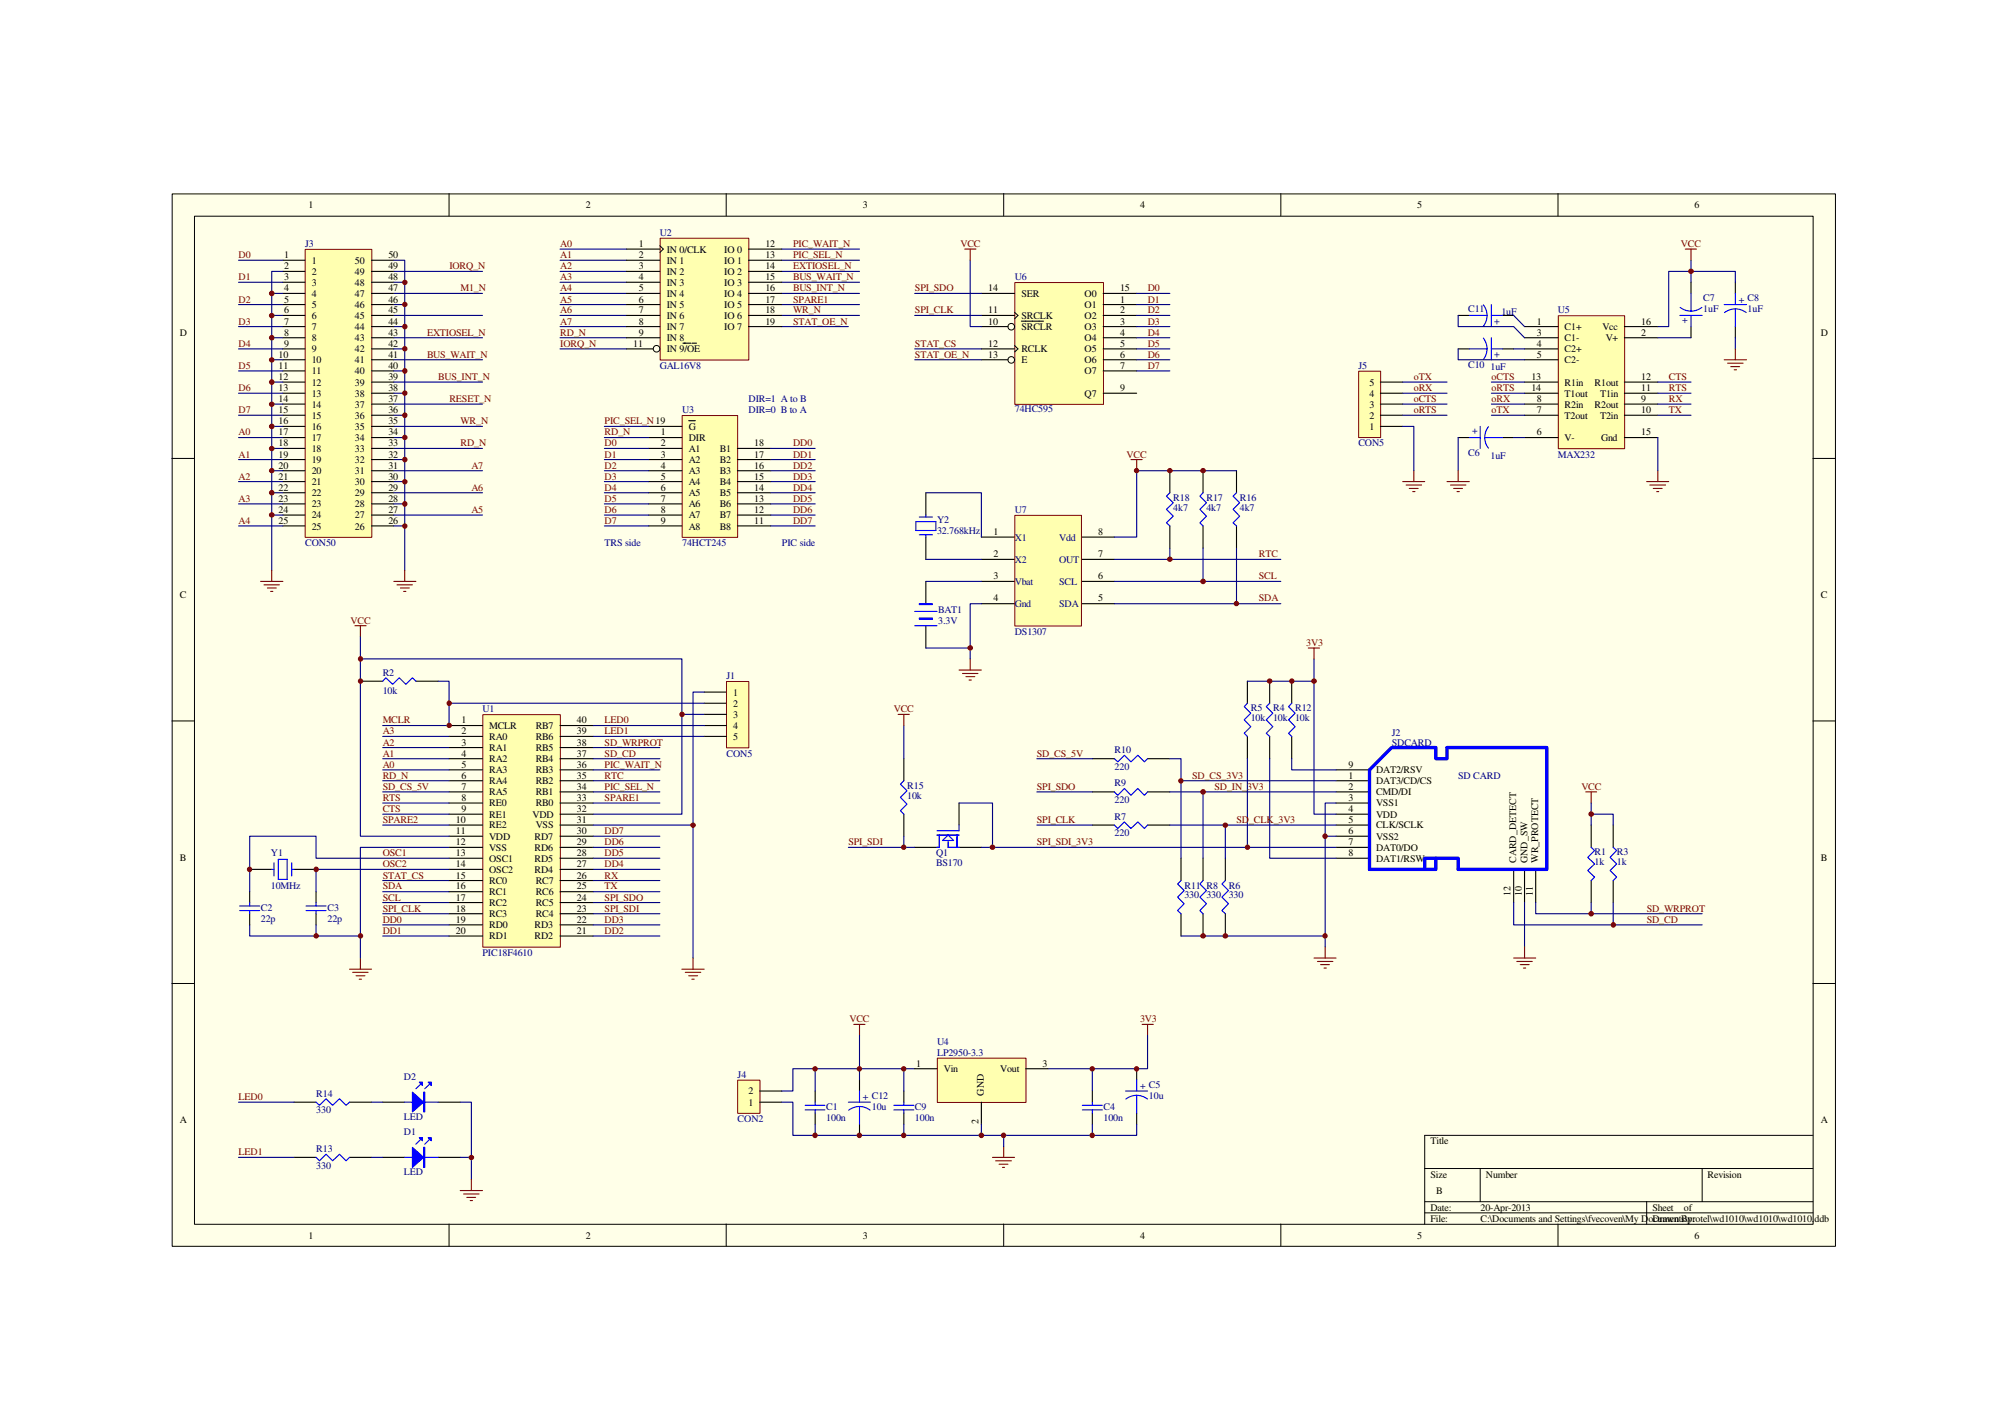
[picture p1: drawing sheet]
<svg xmlns="http://www.w3.org/2000/svg" width="297mm" height="210mm" viewBox="0 0 297 210" stroke-linecap="round" stroke-linejoin="round" font-family="sans-serif">
<defs><g id="words">
<g font-size="1.5">
<text x="45.7" y="30.8">1</text>
<text x="86.7" y="30.8">2</text>
<text x="127.7" y="30.8">3</text>
<text x="168.7" y="30.8">4</text>
<text x="209.8" y="30.8">5</text>
<text x="250.8" y="30.8">6</text>
<text x="42" y="38.2">1</text>
<text x="42" y="39.8">2</text>
<text x="42" y="41.5">3</text>
<text x="46.1" y="39">1</text>
<text x="46.1" y="40.7">2</text>
<text x="52.5" y="40.7">49</text>
<text x="52.5" y="39">50</text>
<text x="57.5" y="41.5">48</text>
<text x="57.5" y="39.8">49</text>
<text x="57.5" y="38.2">50</text>
<text x="94.6" y="36.6">1</text>
<text x="94.6" y="38.2">2</text>
<text x="94.6" y="39.8">3</text>
<text x="94.6" y="41.5">4</text>
<text x="98.7" y="37.4">IN 0/CLK</text>
<text x="98.7" y="39">IN 1</text>
<text x="98.7" y="40.7">IN 2</text>
<text x="107.2" y="37.4">IO 0</text>
<text x="107.2" y="39">IO 1</text>
<text x="107.2" y="40.7">IO 2</text>
<text x="113.3" y="36.6">12</text>
<text x="113.3" y="38.2">13</text>
<text x="113.3" y="39.8">14</text>
<text x="113.3" y="41.5">15</text>
<text x="42" y="43.1">4</text>
<text x="42" y="44.8">5</text>
<text x="42" y="46.4">6</text>
<text x="46.1" y="42.3">3</text>
<text x="46.1" y="43.9">4</text>
<text x="46.1" y="45.6">5</text>
<text x="46.1" y="47.2">6</text>
<text x="52.5" y="47.2">45</text>
<text x="52.5" y="45.6">46</text>
<text x="52.5" y="43.9">47</text>
<text x="52.5" y="42.3">48</text>
<text x="57.5" y="46.4">45</text>
<text x="57.5" y="44.8">46</text>
<text x="57.5" y="43.1">47</text>
<text x="94.6" y="43.1">5</text>
<text x="94.6" y="44.8">6</text>
<text x="94.6" y="46.4">7</text>
<text x="98.7" y="42.3">IN 3</text>
<text x="98.7" y="43.9">IN 4</text>
<text x="98.7" y="45.6">IN 5</text>
<text x="98.7" y="47.2">IN 6</text>
<text x="107.2" y="42.3">IO 3</text>
<text x="107.2" y="43.9">IO 4</text>
<text x="107.2" y="45.6">IO 5</text>
<text x="107.2" y="47.2">IO 6</text>
<text x="113.3" y="43.1">16</text>
<text x="113.3" y="44.8">17</text>
<text x="113.3" y="46.4">18</text>
<text x="146.3" y="43.1">14</text>
<text x="146.3" y="46.4">11</text>
<text x="151.2" y="43.9">SER</text>
<text x="151.2" y="47.2">SRCLK</text>
<text x="160.5" y="43.9">O0</text>
<text x="160.5" y="45.6">O1</text>
<text x="160.5" y="47.2">O2</text>
<text x="165.8" y="43.1">15</text>
<text x="165.8" y="44.8">1</text>
<text x="165.8" y="46.4">2</text>
<text x="26.6" y="49.7">D</text>
<text x="41.2" y="53">10</text>
<text x="42" y="48">7</text>
<text x="42" y="49.7">8</text>
<text x="42" y="51.3">9</text>
<text x="46.1" y="48.9">7</text>
<text x="46.1" y="50.5">8</text>
<text x="46.1" y="52.2">9</text>
<text x="46.1" y="53.8">10</text>
<text x="52.5" y="53.8">41</text>
<text x="52.5" y="52.2">42</text>
<text x="52.5" y="50.5">43</text>
<text x="52.5" y="48.9">44</text>
<text x="57.5" y="53">41</text>
<text x="57.5" y="51.3">42</text>
<text x="57.5" y="49.7">43</text>
<text x="57.5" y="48">44</text>
<text x="93.7" y="51.3">11</text>
<text x="94.6" y="48">8</text>
<text x="94.6" y="49.7">9</text>
<text x="98.7" y="48.9">IN 7</text>
<text x="98.7" y="50.5">IN 8</text>
<text x="98.7" y="52.2">IN 9/OE</text>
<text x="107.2" y="48.9">IO 7</text>
<text x="113.3" y="48">19</text>
<text x="146.3" y="48">10</text>
<text x="146.3" y="51.3">12</text>
<text x="146.3" y="53">13</text>
<text x="151.2" y="48.9">SRCLR</text>
<text x="151.2" y="52.2">RCLK</text>
<text x="151.2" y="53.8">E</text>
<text x="160.5" y="48.9">O3</text>
<text x="160.5" y="50.5">O4</text>
<text x="160.5" y="52.2">O5</text>
<text x="160.5" y="53.8">O6</text>
<text x="165.8" y="48">3</text>
<text x="165.8" y="49.7">4</text>
<text x="165.8" y="51.3">5</text>
<text x="165.8" y="53">6</text>
<text x="227.5" y="48">1</text>
<text x="227.5" y="49.7">3</text>
<text x="227.5" y="51.3">4</text>
<text x="227.5" y="53">5</text>
<text x="231.6" y="48.9">C1+</text>
<text x="231.6" y="50.5">C1-</text>
<text x="231.6" y="52.2">C2+</text>
<text x="231.6" y="53.8">C2-</text>
<text x="237.1" y="48.9">Vcc</text>
<text x="237.7" y="50.5">V+</text>
<text x="242.9" y="48">16</text>
<text x="242.9" y="49.7">2</text>
<text x="269.5" y="49.7">D</text>
<text x="41.2" y="54.6">11</text>
<text x="41.2" y="56.3">12</text>
<text x="41.2" y="57.9">13</text>
<text x="41.2" y="59.5">14</text>
<text x="46.1" y="55.4">11</text>
<text x="46.1" y="57.1">12</text>
<text x="46.1" y="58.7">13</text>
<text x="52.5" y="58.7">38</text>
<text x="52.5" y="57.1">39</text>
<text x="52.5" y="55.4">40</text>
<text x="57.5" y="59.5">37</text>
<text x="57.5" y="57.9">38</text>
<text x="57.5" y="56.3">39</text>
<text x="57.5" y="54.6">40</text>
<text x="160.5" y="55.4">O7</text>
<text x="160.5" y="58.7">Q7</text>
<text x="165.8" y="54.6">7</text>
<text x="165.8" y="57.9">9</text>
<text x="202.7" y="58.7">4</text>
<text x="202.7" y="57.1">5</text>
<text x="226.6" y="56.3">13</text>
<text x="226.6" y="57.9">14</text>
<text x="227.5" y="59.5">8</text>
<text x="231.6" y="57.1">R1in</text>
<text x="231.6" y="58.7">T1out</text>
<text x="236" y="57.1">R1out</text>
<text x="236.8" y="58.7">T1in</text>
<text x="242.9" y="56.3">12</text>
<text x="242.9" y="57.9">11</text>
<text x="242.9" y="59.5">9</text>
<text x="41.2" y="61.2">15</text>
<text x="41.2" y="62.8">16</text>
<text x="41.2" y="64.4">17</text>
<text x="46.1" y="60.3">14</text>
<text x="46.1" y="62">15</text>
<text x="46.1" y="63.6">16</text>
<text x="46.1" y="65.3">17</text>
<text x="52.5" y="65.3">34</text>
<text x="52.5" y="63.6">35</text>
<text x="52.5" y="62">36</text>
<text x="52.5" y="60.3">37</text>
<text x="57.5" y="64.4">34</text>
<text x="57.5" y="62.8">35</text>
<text x="57.5" y="61.2">36</text>
<text x="97.8" y="64.4">1</text>
<text x="101.9" y="65.3">DIR</text>
<text x="101.9" y="63.6">G</text>
<text x="202.7" y="63.6">1</text>
<text x="202.7" y="62">2</text>
<text x="202.7" y="60.3">3</text>
<text x="227.5" y="61.2">7</text>
<text x="227.5" y="64.4">6</text>
<text x="231.6" y="60.3">R2in</text>
<text x="231.6" y="62">T2out</text>
<text x="231.6" y="65.3">V-</text>
<text x="236" y="60.3">R2out</text>
<text x="236.8" y="62">T2in</text>
<text x="237" y="65.3">Gnd</text>
<text x="242.9" y="61.2">10</text>
<text x="242.9" y="64.4">15</text>
<text x="41.2" y="66.1">18</text>
<text x="41.2" y="67.7">19</text>
<text x="41.2" y="69.4">20</text>
<text x="41.2" y="71">21</text>
<text x="46.1" y="66.9">18</text>
<text x="46.1" y="68.5">19</text>
<text x="46.1" y="70.2">20</text>
<text x="46.1" y="71.8">21</text>
<text x="52.5" y="71.8">30</text>
<text x="52.5" y="70.2">31</text>
<text x="52.5" y="68.5">32</text>
<text x="52.5" y="66.9">33</text>
<text x="57.5" y="71">30</text>
<text x="57.5" y="69.4">31</text>
<text x="57.5" y="67.7">32</text>
<text x="57.5" y="66.1">33</text>
<text x="97.8" y="66.1">2</text>
<text x="97.8" y="67.7">3</text>
<text x="97.8" y="69.4">4</text>
<text x="97.8" y="71">5</text>
<text x="101.9" y="66.9">A1</text>
<text x="101.9" y="68.5">A2</text>
<text x="101.9" y="70.2">A3</text>
<text x="101.9" y="71.8">A4</text>
<text x="106.5" y="71.8">B4</text>
<text x="106.5" y="70.2">B3</text>
<text x="106.5" y="68.5">B2</text>
<text x="106.5" y="66.9">B1</text>
<text x="111.6" y="71">15</text>
<text x="111.6" y="69.4">16</text>
<text x="111.6" y="67.7">17</text>
<text x="111.6" y="66.1">18</text>
<text x="41.2" y="72.6">22</text>
<text x="41.2" y="74.3">23</text>
<text x="41.2" y="75.9">24</text>
<text x="41.2" y="77.6">25</text>
<text x="46.1" y="73.4">22</text>
<text x="46.1" y="75.1">23</text>
<text x="46.1" y="76.8">24</text>
<text x="52.5" y="76.8">27</text>
<text x="52.5" y="75.1">28</text>
<text x="52.5" y="73.4">29</text>
<text x="57.5" y="77.6">26</text>
<text x="57.5" y="75.9">27</text>
<text x="57.5" y="74.3">28</text>
<text x="57.5" y="72.6">29</text>
<text x="97.8" y="72.6">6</text>
<text x="97.8" y="74.3">7</text>
<text x="97.8" y="75.9">8</text>
<text x="97.8" y="77.6">9</text>
<text x="101.9" y="73.4">A5</text>
<text x="101.9" y="75.1">A6</text>
<text x="101.9" y="76.8">A7</text>
<text x="106.5" y="76.8">B7</text>
<text x="106.5" y="75.1">B6</text>
<text x="106.5" y="73.4">B5</text>
<text x="111.6" y="77.6">11</text>
<text x="111.6" y="75.9">12</text>
<text x="111.6" y="74.3">13</text>
<text x="111.6" y="72.6">14</text>
<text x="46.1" y="78.4">25</text>
<text x="52.5" y="78.4">26</text>
<text x="101.9" y="78.4">A8</text>
<text x="106.5" y="78.4">B8</text>
<text x="147.1" y="79.2">1</text>
<text x="147.1" y="82.5">2</text>
<text x="162.5" y="82.5">7</text>
<text x="162.5" y="79.2">8</text>
<text x="26.6" y="88.6">C</text>
<text x="147.1" y="85.8">3</text>
<text x="147.1" y="89">4</text>
<text x="162.5" y="89">5</text>
<text x="162.5" y="85.8">6</text>
<text x="269.5" y="88.6">C</text>
<text x="68.3" y="107.1">1</text>
<text x="72.4" y="107.9">MCLR</text>
<text x="79.3" y="107.9">RB7</text>
<text x="85.4" y="107.1">40</text>
<text x="108.5" y="103">1</text>
<text x="108.5" y="104.6">2</text>
<text x="108.5" y="106.3">3</text>
<text x="108.5" y="107.9">4</text>
<text x="68.3" y="108.7">2</text>
<text x="68.3" y="110.4">3</text>
<text x="68.3" y="112">4</text>
<text x="68.3" y="113.6">5</text>
<text x="72.4" y="109.6">RA0</text>
<text x="72.4" y="111.2">RA1</text>
<text x="72.4" y="112.8">RA2</text>
<text x="79.3" y="112.8">RB4</text>
<text x="79.3" y="111.2">RB5</text>
<text x="79.3" y="109.6">RB6</text>
<text x="85.4" y="113.6">36</text>
<text x="85.4" y="112">37</text>
<text x="85.4" y="110.4">38</text>
<text x="85.4" y="108.7">39</text>
<text x="108.5" y="109.6">5</text>
<text x="199.6" y="113.6">9</text>
<text x="68.3" y="115.3">6</text>
<text x="68.3" y="118.6">8</text>
<text x="68.3" y="116.9">7</text>
<text x="72.4" y="114.5">RA3</text>
<text x="72.4" y="116.1">RA4</text>
<text x="72.4" y="119.4">RE0</text>
<text x="72.4" y="117.7">RA5</text>
<text x="79.3" y="119.4">RB0</text>
<text x="79.3" y="117.7">RB1</text>
<text x="79.3" y="116.1">RB2</text>
<text x="79.3" y="114.5">RB3</text>
<text x="85.4" y="118.6">33</text>
<text x="85.4" y="116.9">34</text>
<text x="85.4" y="115.3">35</text>
<text x="199.6" y="115.3">1</text>
<text x="199.6" y="116.9">2</text>
<text x="199.6" y="118.6">3</text>
<text x="203.7" y="114.5">DAT2/RSV</text>
<text x="203.7" y="116.1">DAT3/CD/CS</text>
<text x="203.7" y="117.7">CMD/DI</text>
<text x="203.7" y="119.4">VSS1</text>
<text x="67.5" y="121.8">10</text>
<text x="67.5" y="123.5">11</text>
<text x="67.5" y="125.1">12</text>
<text x="68.3" y="120.2">9</text>
<text x="72.4" y="121">RE1</text>
<text x="72.4" y="122.6">RE2</text>
<text x="72.4" y="124.3">VDD</text>
<text x="72.4" y="125.9">VSS</text>
<text x="78.8" y="121">VDD</text>
<text x="79.1" y="125.9">RD6</text>
<text x="79.1" y="124.3">RD7</text>
<text x="79.3" y="122.6">VSS</text>
<text x="85.4" y="121.8">31</text>
<text x="85.4" y="120.2">32</text>
<text x="85.4" y="125.1">29</text>
<text x="85.4" y="123.5">30</text>
<text x="199.6" y="120.2">4</text>
<text x="199.6" y="121.8">5</text>
<text x="199.6" y="123.5">6</text>
<text x="199.6" y="125.1">7</text>
<text x="203.7" y="121">VDD</text>
<text x="203.7" y="122.6">CLK/SCLK</text>
<text x="203.7" y="124.3">VSS2</text>
<text x="203.7" y="125.9">DAT0/DO</text>
<text x="26.6" y="127.4">B</text>
<text x="67.5" y="126.7">13</text>
<text x="67.5" y="128.4">14</text>
<text x="67.5" y="130">15</text>
<text x="67.5" y="131.7">16</text>
<text x="72.4" y="127.6">OSC1</text>
<text x="72.4" y="129.2">OSC2</text>
<text x="72.4" y="130.9">RC0</text>
<text x="79.1" y="129.2">RD4</text>
<text x="79.1" y="127.6">RD5</text>
<text x="79.3" y="130.9">RC7</text>
<text x="85.4" y="130">26</text>
<text x="85.4" y="131.7">25</text>
<text x="85.4" y="128.4">27</text>
<text x="85.4" y="126.7">28</text>
<text x="199.6" y="126.7">8</text>
<text x="203.7" y="127.6">DAT1/RSW</text>
<text x="224.4" y="127.7" transform="rotate(-90 224.4 127.7)">CARD_DETECT</text>
<text x="226.1" y="127.7" transform="rotate(-90 226.1 127.7)">GND_SW</text>
<text x="227.7" y="127.7" transform="rotate(-90 227.7 127.7)">WR_PROTECT</text>
<text x="269.5" y="127.4">B</text>
<text x="67.5" y="133.3">17</text>
<text x="67.5" y="135">18</text>
<text x="67.5" y="136.6">19</text>
<text x="72.4" y="132.5">RC1</text>
<text x="72.4" y="134.2">RC2</text>
<text x="72.4" y="135.8">RC3</text>
<text x="72.4" y="137.4">RD0</text>
<text x="79.1" y="137.4">RD3</text>
<text x="79.3" y="132.5">RC6</text>
<text x="79.3" y="134.2">RC5</text>
<text x="79.3" y="135.8">RC4</text>
<text x="85.4" y="133.3">24</text>
<text x="85.4" y="135">23</text>
<text x="85.4" y="136.6">22</text>
<text x="223.6" y="132.7" transform="rotate(-90 223.6 132.7)">12</text>
<text x="225.2" y="132.7" transform="rotate(-90 225.2 132.7)">10</text>
<text x="226.9" y="132.7" transform="rotate(-90 226.9 132.7)">11</text>
<text x="67.5" y="138.2">20</text>
<text x="72.4" y="139.1">RD1</text>
<text x="79.1" y="139.1">RD2</text>
<text x="85.4" y="138.2">21</text>
<text x="135.6" y="157.9">1</text>
<text x="139.7" y="158.7">Vin</text>
<text x="148" y="158.7">Vout</text>
<text x="154.3" y="157.9">3</text>
<text x="26.6" y="166.3">A</text>
<text x="110.8" y="163.7">1</text>
<text x="110.8" y="162">2</text>
<text x="144.8" y="166.5" transform="rotate(-90 144.8 166.5)">2</text>
<text x="145.6" y="162.2" transform="rotate(-90 145.6 162.2)">GND</text>
<text x="269.5" y="166.3">A</text>
<text x="211.7" y="169.4">Title</text>
<text x="211.7" y="174.3">Size</text>
<text x="211.7" y="179.2">Date:</text>
<text x="212.6" y="176.8">B</text>
<text x="219.1" y="179.2">20-Apr-2013</text>
<text x="219.9" y="174.3">Number</text>
<text x="244.6" y="179.2">Sheet</text>
<text x="249.2" y="179.2">of</text>
<text x="252.7" y="174.3">Revision</text>
<text x="45.7" y="183.3">1</text>
<text x="86.7" y="183.3">2</text>
<text x="127.7" y="183.3">3</text>
<text x="168.7" y="183.3">4</text>
<text x="209.8" y="183.3">5</text>
<text x="211.7" y="180.8">File:</text>
<text x="219.1" y="180.8">C:\Documents and Settings\fvecoven\My DocumentBy:</text>
<text x="244.6" y="180.8">Draw</text>
<text x="248.8" y="180.8">s\protel\wd1010\wd1010\wd1010.ddb</text>
<text x="250.8" y="183.3">6</text>
</g>
<g font-size="1.5" fill="#000080">
<text x="97.7" y="34.9">U2</text>
<text x="45.2" y="36.6">J3</text>
<text x="150.2" y="41.5">U6</text>
<text x="217.3" y="46.2">C11</text>
<text x="221.2" y="47.2" transform="rotate(90 221.2 47.2)">+</text>
<text x="222.2" y="46.6">1uF</text>
<text x="230.6" y="46.4">U5</text>
<text x="249.8" y="47.1" transform="rotate(180 249.8 47.1)">+</text>
<text x="252.1" y="44.6">C7</text>
<text x="252.1" y="46.2">1uF</text>
<text x="257.3" y="44.8">+ C8</text>
<text x="258.7" y="46.2">1uF</text>
<text x="221.2" y="52.2" transform="rotate(90 221.2 52.2)">+</text>
<text x="97.7" y="54.6">GAL16V8</text>
<text x="110.8" y="59.5">DIR=1 A to B</text>
<text x="201" y="54.6">J5</text>
<text x="217.3" y="54.4">C10</text>
<text x="220.6" y="54.8">1uF</text>
<text x="101" y="61.2">U3</text>
<text x="110.8" y="61.2">DIR=0 B to A</text>
<text x="150.2" y="61">74HC595</text>
<text x="218.6" y="64.3" transform="rotate(-90 218.6 64.3)">+</text>
<text x="201" y="66.1">CON5</text>
<text x="217.3" y="67.6">C6</text>
<text x="220.6" y="67.9">1uF</text>
<text x="230.6" y="67.7">MAX232</text>
<text x="138.7" y="77.4">Y2</text>
<text x="150.2" y="75.9">U7</text>
<text x="173.6" y="74.1">R18</text>
<text x="173.6" y="75.6">4k7</text>
<text x="178.6" y="74.1">R17</text>
<text x="178.6" y="75.6">4k7</text>
<text x="183.5" y="74.1">R16</text>
<text x="183.5" y="75.6">4k7</text>
<text x="45.2" y="80.9">CON50</text>
<text x="89.5" y="80.9">TRS side</text>
<text x="101" y="80.9">74HCT245</text>
<text x="115.7" y="80.9">PIC side</text>
<text x="138.7" y="79">32.768kHz</text>
<text x="150.2" y="80">X1</text>
<text x="150.2" y="83.3">X2</text>
<text x="156.8" y="80">Vdd</text>
<text x="156.8" y="83.3">OUT</text>
<text x="150.2" y="86.6">Vbat</text>
<text x="150.2" y="89.9">Gnd</text>
<text x="156.8" y="86.6">SCL</text>
<text x="156.8" y="89.9">SDA</text>
<text x="138.8" y="90.7">BAT1</text>
<text x="138.8" y="92.3">3.3V</text>
<text x="150.2" y="94">DS1307</text>
<text x="56.6" y="100">R2</text>
<text x="107.5" y="100.5">J1</text>
<text x="56.6" y="102.7">10k</text>
<text x="71.4" y="105.5">U1</text>
<text x="185.1" y="105.3">R5</text>
<text x="185.1" y="106.8">10k</text>
<text x="188.4" y="105.3">R4</text>
<text x="188.4" y="106.8">10k</text>
<text x="191.7" y="105.3">R12</text>
<text x="191.7" y="106.8">10k</text>
<text x="107.5" y="112">CON5</text>
<text x="165" y="111.5">R10</text>
<text x="165" y="114">220</text>
<text x="206" y="108.9">J2</text>
<text x="206" y="110.4">SDCARD</text>
<text x="134.3" y="116.8">R15</text>
<text x="134.3" y="118.2">10k</text>
<text x="165" y="116.4">R9</text>
<text x="165" y="118.9">220</text>
<text x="215.8" y="115.3">SD CARD</text>
<text x="165" y="121.3">R7</text>
<text x="165" y="123.8">220</text>
<text x="40.1" y="126.7">Y1</text>
<text x="40.1" y="131.7">10MHz</text>
<text x="138.6" y="126.7">Q1</text>
<text x="138.6" y="128.2">BS170</text>
<text x="175.3" y="131.5">R11 R8</text>
<text x="181.9" y="131.5">R6</text>
<text x="236" y="126.6">R1</text>
<text x="236" y="128.1">1k</text>
<text x="239.3" y="126.6">R3</text>
<text x="239.3" y="128.1">1k</text>
<text x="38.6" y="134.8">C2</text>
<text x="38.6" y="136.4">22p</text>
<text x="48.5" y="134.8">C3</text>
<text x="48.5" y="136.4">22p</text>
<text x="175.3" y="133">330</text>
<text x="178.6" y="133">330</text>
<text x="181.9" y="133">330</text>
<text x="71.4" y="141.5">PIC18F4610</text>
<text x="138.7" y="154.6">U4</text>
<text x="59.8" y="159.9">D2</text>
<text x="109.2" y="159.6">J4</text>
<text x="138.7" y="156.3">LP2950-3.3</text>
<text x="168.7" y="161.2">+ C5</text>
<text x="46.8" y="162.3">R14</text>
<text x="46.8" y="164.8">330</text>
<text x="59.8" y="165.8">LED</text>
<text x="109.2" y="166.1">CON2</text>
<text x="122.3" y="164.3">C1</text>
<text x="122.3" y="165.9">100n</text>
<text x="127.7" y="162.8">+ C12</text>
<text x="129" y="164.3">10u</text>
<text x="135.4" y="164.3">C9</text>
<text x="135.4" y="165.9">100n</text>
<text x="163.3" y="164.3">C4</text>
<text x="163.3" y="165.9">100n</text>
<text x="170" y="162.7">10u</text>
<text x="46.8" y="170.5">R13</text>
<text x="46.8" y="173">330</text>
<text x="59.8" y="168.1">D1</text>
<text x="59.8" y="174">LED</text>
</g>
<g font-size="1.5" fill="#800000">
<text x="35.3" y="38.2">D0</text>
<text x="35.3" y="41.5">D1</text>
<text x="66.5" y="39.8">IORQ_N</text>
<text x="82.9" y="36.6">A0</text>
<text x="82.9" y="38.2">A1</text>
<text x="82.9" y="39.8">A2</text>
<text x="82.9" y="41.5">A3</text>
<text x="117.4" y="39.8">EXTIOSEL_N</text>
<text x="117.4" y="41.5">BUS_WAIT_N</text>
<text x="117.4" y="38.2">PIC_SEL_N</text>
<text x="117.4" y="36.6">PIC_WAIT_N</text>
<text x="142.2" y="36.6">VCC</text>
<text x="248.8" y="36.6">VCC</text>
<text x="35.3" y="44.8">D2</text>
<text x="68.2" y="43.1">M1_N</text>
<text x="82.9" y="43.1">A4</text>
<text x="82.9" y="44.8">A5</text>
<text x="82.9" y="46.4">A6</text>
<text x="117.4" y="46.4">WR_N</text>
<text x="117.4" y="44.8">SPARE1</text>
<text x="117.4" y="43.1">BUS_INT_N</text>
<text x="135.4" y="46.4">SPI_CLK</text>
<text x="135.4" y="43.1">SPI_SDO</text>
<text x="169.9" y="43.1">D0</text>
<text x="169.9" y="44.8">D1</text>
<text x="169.9" y="46.4">D2</text>
<text x="35.3" y="48">D3</text>
<text x="35.3" y="51.3">D4</text>
<text x="63.2" y="49.7">EXTIOSEL_N</text>
<text x="63.2" y="53">BUS_WAIT_N</text>
<text x="82.9" y="48">A7</text>
<text x="82.9" y="49.7">RD_N</text>
<text x="82.9" y="51.3">IORQ_N</text>
<text x="117.4" y="48">STAT_OE_N</text>
<text x="135.4" y="51.3">STAT_CS</text>
<text x="135.4" y="53">STAT_OE_N</text>
<text x="169.9" y="48">D3</text>
<text x="169.9" y="49.7">D4</text>
<text x="169.9" y="51.3">D5</text>
<text x="169.9" y="53">D6</text>
<text x="35.3" y="54.6">D5</text>
<text x="35.3" y="57.9">D6</text>
<text x="64.9" y="56.3">BUS_INT_N</text>
<text x="66.5" y="59.5">RESET_N</text>
<text x="169.9" y="54.6">D7</text>
<text x="209.3" y="56.3">oTX</text>
<text x="209.3" y="57.9">oRX</text>
<text x="209.3" y="59.5">oCTS</text>
<text x="220.8" y="59.5">oRX</text>
<text x="220.8" y="56.3">oCTS</text>
<text x="220.8" y="57.9">oRTS</text>
<text x="247" y="59.5">RX</text>
<text x="247" y="57.9">RTS</text>
<text x="247" y="56.3">CTS</text>
<text x="35.3" y="61.2">D7</text>
<text x="35.3" y="64.4">A0</text>
<text x="68.2" y="62.8">WR_N</text>
<text x="89.5" y="62.8">PIC_SEL_N19</text>
<text x="89.5" y="64.4">RD_N</text>
<text x="209.3" y="61.2">oRTS</text>
<text x="220.8" y="61.2">oTX</text>
<text x="247" y="61.2">TX</text>
<text x="35.3" y="67.7">A1</text>
<text x="35.3" y="71">A2</text>
<text x="68.2" y="66.1">RD_N</text>
<text x="69.8" y="69.4">A7</text>
<text x="89.5" y="66.1">D0</text>
<text x="89.5" y="67.7">D1</text>
<text x="89.5" y="69.4">D2</text>
<text x="89.5" y="71">D3</text>
<text x="117.4" y="66.1">DD0</text>
<text x="117.4" y="67.7">DD1</text>
<text x="117.4" y="69.4">DD2</text>
<text x="117.4" y="71">DD3</text>
<text x="166.7" y="67.7">VCC</text>
<text x="35.3" y="74.3">A3</text>
<text x="35.3" y="77.6">A4</text>
<text x="69.8" y="75.9">A5</text>
<text x="69.8" y="72.6">A6</text>
<text x="89.5" y="72.6">D4</text>
<text x="89.5" y="74.3">D5</text>
<text x="89.5" y="75.9">D6</text>
<text x="89.5" y="77.6">D7</text>
<text x="117.4" y="72.6">DD4</text>
<text x="117.4" y="74.3">DD5</text>
<text x="117.4" y="75.9">DD6</text>
<text x="117.4" y="77.6">DD7</text>
<text x="186.3" y="82.5">RTC</text>
<text x="186.3" y="85.8">SCL</text>
<text x="186.3" y="89">SDA</text>
<text x="51.9" y="92.3">VCC</text>
<text x="193.3" y="95.6">3V3</text>
<text x="56.6" y="107.1">MCLR</text>
<text x="89.5" y="107.1">LED0</text>
<text x="132.3" y="105.5">VCC</text>
<text x="56.6" y="113.6">A0</text>
<text x="56.6" y="112">A1</text>
<text x="56.6" y="110.4">A2</text>
<text x="56.6" y="108.7">A3</text>
<text x="89.5" y="108.7">LED1</text>
<text x="89.5" y="112">SD_CD</text>
<text x="89.5" y="110.4">SD_WRPROT</text>
<text x="89.5" y="113.6">PIC_WAIT_N</text>
<text x="153.5" y="112">SD_CS_5V</text>
<text x="56.6" y="118.6">RTS</text>
<text x="56.6" y="115.3">RD_N</text>
<text x="56.6" y="116.9">SD_CS_5V</text>
<text x="89.5" y="118.6">SPARE1</text>
<text x="89.5" y="116.9">PIC_SEL_N</text>
<text x="89.5" y="115.3">RTC</text>
<text x="153.5" y="116.9">SPI_SDO</text>
<text x="176.4" y="115.3">SD_CS_3V3</text>
<text x="179.7" y="116.9">SD_IN_3V3</text>
<text x="234.1" y="116.9">VCC</text>
<text x="56.6" y="120.2">CTS</text>
<text x="56.6" y="121.8">SPARE2</text>
<text x="89.5" y="125.1">DD6</text>
<text x="89.5" y="123.5">DD7</text>
<text x="125.6" y="125.1">SPI_SDI</text>
<text x="153.5" y="121.8">SPI_CLK</text>
<text x="153.5" y="125.1">SPI_SDI_3V3</text>
<text x="183" y="121.8">SD_CLK_3V3</text>
<text x="56.6" y="131.7">SDA</text>
<text x="56.6" y="126.7">OSC1</text>
<text x="56.6" y="128.4">OSC2</text>
<text x="56.6" y="130">STAT_CS</text>
<text x="89.5" y="128.4">DD4</text>
<text x="89.5" y="126.7">DD5</text>
<text x="89.5" y="130">RX</text>
<text x="89.5" y="131.7">TX</text>
<text x="56.6" y="135">SPI_CLK</text>
<text x="56.6" y="133.3">SCL</text>
<text x="56.6" y="136.6">DD0</text>
<text x="89.5" y="135">SPI_SDI</text>
<text x="89.5" y="133.3">SPI_SDO</text>
<text x="89.5" y="136.6">DD3</text>
<text x="243.7" y="136.6">SD_CD</text>
<text x="243.7" y="135">SD_WRPROT</text>
<text x="56.6" y="138.2">DD1</text>
<text x="89.5" y="138.2">DD2</text>
<text x="125.7" y="151.3">VCC</text>
<text x="168.7" y="151.3">3V3</text>
<text x="35.3" y="162.8">LED0</text>
<text x="35.3" y="171">LED1</text>
</g>
</g></defs>
<path d="M25.5 28.7h246.1v155.8h-246.1z" fill="#ffffe8"/>
<g fill="none" stroke="#000" stroke-width=".15">
<path d="M25.5 28.7h246.1v155.8h-246.1zM28.8 32h239.5v149.2h-239.5zM66.5 28.7v3.3M107.5 28.7v3.3M148.5 28.7v3.3M189.6 28.7v3.3M230.6 28.7v3.3M25.4 67.9h3.3M268.3 67.9h3.3M25.4 106.7h3.3M268.3 106.7h3.3M25.4 145.6h3.3"/>
<path d="M268.3 145.6h3.3M210.9 173h57.4M210.9 177.9h57.4M210.9 179.5h57.4M219.1 173v4.9M243.7 177.9v3.3M251.9 173v4.9M268.3 168.1h-57.4v13.1M66.5 181.2v3.2M107.5 181.2v3.2M148.5 181.2v3.2M189.6 181.2v3.2"/>
<path d="M230.6 181.2v3.2"/>
</g>
<path d="M71.5 105.8h11.4v34.4h-11.4z" fill="#ffffb0"/>
<path d="M71.5 105.8h11.4v34.4h-11.4z" fill="none" stroke="#800000" stroke-width=".15"/>
<g fill="none" stroke="#000" stroke-width=".16">
<path d="M66.5 107.4h4.9M66.5 109h4.9M66.5 110.7h4.9M66.5 112.3h4.9M66.5 114h4.9M66.5 115.6h4.9M66.5 118.9h4.9M66.5 117.2h4.9M82.9 107.4h4.9M82.9 109h4.9M82.9 110.7h4.9M82.9 112.3h4.9"/>
<path d="M82.9 114h4.9M82.9 115.6h4.9M82.9 118.9h4.9M82.9 117.2h4.9M66.5 120.5h4.9M66.5 122.1h4.9M66.5 123.8h4.9M66.5 125.4h4.9M66.5 127h4.9M66.5 128.7h4.9M66.5 130.3h4.9M66.5 132h4.9"/>
<path d="M66.5 133.6h4.9M66.5 135.3h4.9M66.5 136.9h4.9M66.5 138.6h4.9M82.9 120.5h4.9M82.9 122.1h4.9M82.9 123.8h4.9M82.9 125.4h4.9M82.9 127h4.9M82.9 128.7h4.9M82.9 130.3h4.9M82.9 132h4.9"/>
<path d="M82.9 133.6h4.9M82.9 135.3h4.9M82.9 136.9h4.9M82.9 138.6h4.9"/>
</g>
<path d="M150.2 41.9h13.1v18h-13.1z" fill="#ffffb0"/>
<path d="M150.2 41.8h13.1v18.1h-13.1z" fill="none" stroke="#800000" stroke-width=".15"/>
<g fill="none" stroke="#000" stroke-width=".16">
<path d="M145.2 43.4h5M145.2 46.7h5M145.2 48.3h4M145.2 51.6h5M145.2 53.3h4M151.2 47.5h3.2M163.3 43.4h4.9M163.3 46.7h4.9M163.3 48.3h4.9M163.3 51.6h4.9M163.3 53.3h4.9M163.3 45.1h4.9"/>
<path d="M163.3 50h4.9M163.3 54.9h4.9M163.3 58.2h4.9M145.2 79.5h5M160 79.5h4.9M145.2 82.8h5M145.2 86.1h5M145.2 89.4h5M160 82.8h4.9M160 86.1h4.9M160 89.4h4.9M161.7 117.2h3.2"/>
<path d="M161.7 112.3h3.2M169.8 117.2h3.3M169.8 112.3h3.3M184.6 100.8v3.3M184.6 109v3.3M187.9 100.8v3.3M187.9 109v3.3M191.2 100.8v3.3M191.2 109v3.3M197.7 114h5M197.7 115.6h5M197.7 117.2h5"/>
<path d="M197.7 118.9h5M161.7 122.1h3.2M169.8 122.1h3.3M174.8 127v3.3M174.8 135.3v3.3M178.1 127v3.3M178.1 135.3v3.3M181.4 127v3.3M181.4 135.3v3.3M197.7 120.5h5M197.7 122.1h5M197.7 123.8h5"/>
<path d="M197.7 125.4h5M197.7 127h5M224 128.7v4.9M225.6 128.7v4.9M227.3 128.7v4.9M235.5 122.1v3.3M235.5 130.3v3.3M238.8 122.1v3.3M238.8 130.3v3.3"/>
</g>
<g fill="none" stroke="#000" stroke-width=".15">
<path d="M150.2 46.2l.5 .5-.5 .5M150.2 51.1l.5 .5-.5 .5"/>
<circle cx="149.7" cy="53.3" r=".49"/>
<circle cx="149.7" cy="48.4" r=".49"/>
</g>
<g fill="none" stroke="#000080" stroke-width=".16">
<path d="M82.9 36.9h9.8M82.9 38.5h9.8M115.7 36.9h11.5M143.6 38.5v9.8h1.6M82.9 40.2h9.8M82.9 43.4h9.8M82.9 45.1h9.8M82.9 46.7h9.8M82.9 51.6h9.8M82.9 48.3h9.8M82.9 50h9.8M82.9 41.8h9.8"/>
<path d="M115.7 40.2h11.5M115.7 43.4h11.5M115.7 45.1h11.5M115.7 48.3h9.9M135.4 43.4h9.8M135.4 46.7h9.8M135.4 51.6h9.8M135.4 53.3h9.8M168.2 43.4h4.9M168.2 45.1h4.9M168.2 46.7h4.9M168.2 51.6h4.9"/>
<path d="M168.2 53.3h4.9M168.2 48.3h4.9M168.2 50h4.9M168.2 54.9h4.9M194.5 97.5v23h3.2M56.6 117.2h9.9M56.6 112.3h9.9M56.6 109h9.9M56.6 110.7h9.9M56.6 114h9.9M56.6 115.6h9.9M87.8 117.2h9.9"/>
<path d="M153.5 117.2h8.2M153.5 112.3h8.2M173.1 112.3h1.7v3.3h22.9M173.1 117.2h24.6M174.8 115.6v11.4M178.1 117.2v9.8M184.6 112.3v13.1M184.6 100.8h9.9M187.9 112.3v14.7h9.8M191.2 112.3v1.7h6.5M197.7 118.9h-1.6v21.3M235.5 118.9v3.2"/>
<path d="M56.6 138.6h9.9M56.6 135.3h9.9M56.6 136.9h9.9M87.8 123.8h9.9M87.8 125.4h9.9M87.8 138.6h9.9M87.8 135.3h9.9M87.8 133.6h9.9M87.8 136.9h9.9M87.8 127h9.9M87.8 128.7h9.9M153.5 125.4h44.2"/>
<path d="M153.5 122.1h8.2M173.1 122.1h24.6M174.8 138.6h21.3M181.4 122.1v4.9M196.1 123.8h1.6M224 133.6v3.3h27.9M225.6 133.6v6.6M227.3 133.6v1.7h24.6M235.5 120.5h3.3v1.6M235.5 133.6v1.7M238.8 133.6v3.3"/>
</g>
<path d="M212.5 127v1.7h-9.8v-14.7l3.2-3.3h6.6v1.6h1.7v-1.6h14.7v18h-13.1v-1.7h-4.9v1.7" fill="none" stroke="#00f" stroke-width=".49"/>
<path d="M164.9 112.3l.5 .5 1-1 1 1 1-1 1 1 .4-.5M164.9 117.2l.5 .5 1-1 1 1 1-1 1 1 .4-.5M184.6 104.1l-.5 .5 1 1-1 1 1 1-1 .9 .5 .5M187.9 104.1l-.5 .5 1 1-1 1 1 1-1 .9 .5 .5M191.2 104.1l-.5 .5 1 1-1 1 1 1-1 .9 .5 .5M164.9 122.1l.5 .5 1-.9 1 .9 1-.9 1 .9 .4-.5M174.8 130.3l-.5 .6 1 .9-1 1 1 1-1 1 .5 .5M178.1 130.3l-.5 .6 1 .9-1 1 1 1-1 1 .5 .5M181.4 130.3l-.6 .6 1 .9-1 1 1 1-1 1 .6 .5M235.5 125.4l.5 .5-1 1 1 1-1 1 1 .9-.5 .5M238.8 125.4l.5 .5-1 1 1 1-1 1 1 .9-.5 .5" fill="none" stroke="#00f" stroke-width=".16"/>
<g fill="none" stroke="#800000" stroke-width=".16">
<path d="M142.8 36.9h1.6M143.6 36.9v1.6M193.6 95.9h1.7M194.5 95.9v1.6M234.7 117.2h1.6M235.5 117.2v1.7M194.5 141.8h3.2M195 142.3h2.3M195.5 142.8h1.3M196 143.3h.3M196.1 140.2v1.6M224 141.8h3.3"/>
<path d="M224.5 142.3h2.3M225 142.8h1.3M225.5 143.3h.3M225.6 140.2v1.6"/>
</g>
<path d="M150.2 76.3h9.9v16.4h-9.9z" fill="#ffffb0"/>
<path d="M150.2 76.3h9.9v16.4h-9.9z" fill="none" stroke="#800000" stroke-width=".15"/>
<g fill="none" stroke="#800000" stroke-width=".16">
<path d="M167.4 68h1.6M168.2 68v1.7M52.5 92.6h1.7M53.3 92.6v1.7M51.7 143.5h3.3M52.2 143.9h2.3M52.7 144.4h1.3M53.2 144.9h.3M53.3 141.8v1.7M100.9 143.5h3.3M101.4 143.9h2.3M101.9 144.4h1.3"/>
<path d="M102.4 144.9h.3M102.6 141.8v1.7"/>
</g>
<g fill="none" stroke="#000" stroke-width=".16">
<path d="M137 72.9v3.3M137 79.5v3.3M173.1 69.7v3.2M173.1 77.9v3.3M178.1 69.7v3.2M178.1 77.9v3.3M183 69.7v3.2M183 77.9v3.3M53.3 100.8h3.3M61.5 100.8h3.4M37 128.7h3.2M37 132v1.6"/>
<path d="M37 135.3v1.6M43.5 128.7h3.3M46.8 132v1.6M46.8 135.3v1.6"/>
</g>
<g fill="none" stroke="#00f" stroke-width=".16">
<path d="M135.5 77.2h3v1.3h-3zM136.1 76.5h1.9M136.1 79.2h1.9M137 76.2v.3M137 79.2v.3M173.1 72.9l-.5 .5 1 1-1 1 1 1-1 1 .5 .5M178.1 72.9l-.5 .5 1 1-1 1 1 1-1 1 .5 .5M183 72.9l-.5 .5 1 1-1 1 1 1-1 1 .5 .5M56.6 100.8l.5-.5 1 1 1-1 1 1 .9-1 .5 .5M35.5 134.8h2.9M35.5 134.1h2.9M37 133.6v.5"/>
<path d="M37 134.8v.5M40.2 128.7h.4M40.6 127.7v2M41.2 127.2h1.3v3h-1.3zM43.2 127.7v2M43.2 128.7h.3M45.3 134.8h3M45.3 134.1h3M46.8 133.6v.5M46.8 134.8v.5"/>
</g>
<g fill="none" stroke="#000080" stroke-width=".16">
<path d="M137 72.9h8.2v6.6M183 69.7h-14.8v9.8h-3.3M137 82.8h8.2M164.9 82.8h24.7M164.9 86.1h24.7M164.9 89.4h24.7M173.1 81.2v1.6M178.1 81.2v4.9M183 81.2v8.2M87.8 115.6h9.9M87.8 114h9.9M87.8 112.3h9.9"/>
<path d="M87.8 110.7h9.9M37 136.9v1.7h16.3M46.8 136.9v1.7M56.6 132h9.9M56.6 133.6h9.9M56.6 130.3h9.9M66.5 127h-19.7v-3.2h-9.8v8.2M66.5 125.4h-13.2v16.4M66.5 128.7h-19.7v3.3M87.8 122.1h14.8v19.7"/>
</g>
<circle cx="53.4" cy="138.5" r=".32" fill="#800000"/>
<circle cx="53.4" cy="138.5" r=".32" fill="none" stroke="#800000" stroke-width=".15"/>
<circle cx="46.8" cy="138.5" r=".32" fill="#800000"/>
<circle cx="46.8" cy="138.5" r=".32" fill="none" stroke="#800000" stroke-width=".15"/>
<path d="M107.6 100.9h3.2v9.8h-3.2z" fill="#ffffb0"/>
<path d="M107.5 100.9h3.3v9.8h-3.3z" fill="none" stroke="#800000" stroke-width=".15"/>
<path d="M104.2 102.4h3.3M104.2 104.1h3.3M104.2 105.7h3.3M104.2 107.4h3.3M104.2 109h3.3" fill="none" stroke="#000" stroke-width=".16"/>
<path d="M64.9 100.8h1.6v6.6h-9.9M104.2 102.4h-1.6v19.7" fill="none" stroke="#000080" stroke-width=".16"/>
<circle cx="102.6" cy="122.1" r=".33" fill="#800000"/>
<circle cx="102.6" cy="122.1" r=".33" fill="none" stroke="#800000" stroke-width=".15"/>
<path d="M53.3 97.5h47.6v8.2h3.3M66.5 104.1h37.7M87.8 109h16.4M87.8 107.4h16.4" fill="none" stroke="#000080" stroke-width=".16"/>
<circle cx="66.5" cy="104.1" r=".33" fill="#800000"/>
<circle cx="66.5" cy="104.1" r=".33" fill="none" stroke="#800000" stroke-width=".15"/>
<path d="M100.9 105.7v14.8h-13.1" fill="none" stroke="#000080" stroke-width=".16"/>
<circle cx="100.9" cy="105.7" r=".33" fill="#800000"/>
<circle cx="100.9" cy="105.7" r=".33" fill="none" stroke="#800000" stroke-width=".15"/>
<path d="M56.6 171.3h3.3M64.9 171.3h3.2" fill="none" stroke="#000" stroke-width=".16"/>
<path d="M59.9 171.3h5M62.2 168.7l-.7 .7M63.5 168.7l-.6 .7" fill="none" stroke="#00f" stroke-width=".16"/>
<path d="M61 169.8l1.7 1.5-1.7 1.5z" fill="#00f"/>
<path d="M61 169.8l1.7 1.5-1.7 1.5zM62.7 169.8h.2v3h-.2z" fill="none" stroke="#00f" stroke-width=".16"/>
<path d="M62.8 169.8v3" fill="none" stroke="#00f" stroke-width=".17"/>
<path d="M63.4 168.4h.4v.5z" fill="#00f"/>
<path d="M63.4 168.4h.4v.5z" fill="none" stroke="#00f" stroke-width=".16"/>
<path d="M62.1 168.4h.4v.5z" fill="#00f"/>
<path d="M59.9 163.2h5M62.1 168.4h.4v.5zM62.2 160.5l-.7 .7M63.5 160.5l-.6 .7" fill="none" stroke="#00f" stroke-width=".16"/>
<path d="M56.6 163.2h3.3M64.9 163.2h3.2" fill="none" stroke="#000" stroke-width=".16"/>
<path d="M61 161.7l1.7 1.5-1.7 1.4z" fill="#00f"/>
<path d="M61 161.7l1.7 1.5-1.7 1.4zM62.7 161.7h.2v2.9h-.2z" fill="none" stroke="#00f" stroke-width=".16"/>
<path d="M62.8 161.7v2.9" fill="none" stroke="#00f" stroke-width=".17"/>
<path d="M63.4 160.2h.4v.5z" fill="#00f"/>
<path d="M63.4 160.2h.4v.5z" fill="none" stroke="#00f" stroke-width=".16"/>
<path d="M62.1 160.2h.4v.5z" fill="#00f"/>
<path d="M46.8 163.2l.5 .4 1-1 .9 1 1-1 1 1 .5-.4M46.8 171.3l.5 .5 1-.9 .9 .9 1-.9 1 .9 .5-.5M62.1 160.2h.4v.5z" fill="none" stroke="#00f" stroke-width=".16"/>
<path d="M43.5 163.2h3.3M43.5 171.3h3.3M51.7 163.2h3.3M51.7 171.3h3.3" fill="none" stroke="#000" stroke-width=".16"/>
<path d="M35.3 163.2h8.2M35.3 171.3h8.2M55 163.2h1.6M55 171.3h1.6M68.1 163.2h1.7v11.4M68.1 171.3h1.7" fill="none" stroke="#000080" stroke-width=".16"/>
<path d="M68.1 176.2h3.3M68.6 176.7h2.3M69.1 177.2h1.3M69.6 177.7h.3M69.8 174.6v1.6" fill="none" stroke="#800000" stroke-width=".16"/>
<circle cx="69.8" cy="171.3" r=".33" fill="#800000"/>
<circle cx="69.8" cy="171.3" r=".33" fill="none" stroke="#800000" stroke-width=".15"/>
<circle cx="173.2" cy="82.8" r=".33" fill="#800000"/>
<circle cx="173.2" cy="82.8" r=".33" fill="none" stroke="#800000" stroke-width=".15"/>
<circle cx="178.1" cy="86.1" r=".33" fill="#800000"/>
<circle cx="178.1" cy="86.1" r=".33" fill="none" stroke="#800000" stroke-width=".15"/>
<circle cx="183" cy="89.3" r=".32" fill="#800000"/>
<circle cx="183" cy="89.3" r=".32" fill="none" stroke="#800000" stroke-width=".15"/>
<path d="M53.3 94.3v29.5h13.2" fill="none" stroke="#000080" stroke-width=".16"/>
<circle cx="53.3" cy="97.5" r=".33" fill="#800000"/>
<circle cx="53.3" cy="97.5" r=".33" fill="none" stroke="#800000" stroke-width=".15"/>
<path d="M137 86.1v3.3M137 92.6v3.3" fill="none" stroke="#000" stroke-width=".16"/>
<path d="M135.4 90.5h3.3M135.4 92.6h3.3" fill="none" stroke="#00f" stroke-width=".16"/>
<path d="M136.1 91.5h1.9v.2h-1.9z" fill-rule="evenodd" fill="#00f"/>
<path d="M136.1 91.5h1.9v.2h-1.9z" fill="none" stroke="#00f" stroke-width=".16"/>
<path d="M136.1 89.4h1.9v.1h-1.9z" fill-rule="evenodd" fill="#00f"/>
<path d="M136.1 89.4h1.9v.1h-1.9z" fill="none" stroke="#00f" stroke-width=".16"/>
<path d="M141.9 99.2h3.3M142.4 99.7h2.3M143.6 97.5v1.7M143 100.2h1.3M143.4 100.7h.4" fill="none" stroke="#800000" stroke-width=".16"/>
<path d="M137 95.9h6.6v1.6M145.2 89.4h-1.6v6.5" fill="none" stroke="#000080" stroke-width=".16"/>
<circle cx="143.6" cy="95.9" r=".33" fill="#800000"/>
<circle cx="143.6" cy="95.9" r=".33" fill="none" stroke="#800000" stroke-width=".15"/>
<path d="M137 86.1h8.2" fill="none" stroke="#000080" stroke-width=".16"/>
<circle cx="66.5" cy="107.4" r=".32" fill="#800000"/>
<circle cx="66.5" cy="107.4" r=".32" fill="none" stroke="#800000" stroke-width=".15"/>
<circle cx="173.2" cy="69.7" r=".33" fill="#800000"/>
<circle cx="173.2" cy="69.7" r=".33" fill="none" stroke="#800000" stroke-width=".15"/>
<circle cx="178.1" cy="69.7" r=".33" fill="#800000"/>
<circle cx="178.1" cy="69.7" r=".33" fill="none" stroke="#800000" stroke-width=".15"/>
<circle cx="36.9" cy="128.7" r=".33" fill="#800000"/>
<circle cx="36.9" cy="128.7" r=".33" fill="none" stroke="#800000" stroke-width=".15"/>
<circle cx="46.8" cy="128.7" r=".33" fill="#800000"/>
<circle cx="46.8" cy="128.7" r=".33" fill="none" stroke="#800000" stroke-width=".15"/>
<circle cx="53.4" cy="100.8" r=".32" fill="#800000"/>
<circle cx="53.4" cy="100.8" r=".32" fill="none" stroke="#800000" stroke-width=".15"/>
<circle cx="168.2" cy="69.7" r=".32" fill="#800000"/>
<circle cx="168.2" cy="69.7" r=".32" fill="none" stroke="#800000" stroke-width=".15"/>
<path d="M230.7 46.8h9.7v19.6h-9.7z" fill="#ffffb0"/>
<path d="M230.6 46.7h9.8v19.7h-9.8z" fill="none" stroke="#800000" stroke-width=".15"/>
<g fill="none" stroke="#000" stroke-width=".16">
<path d="M215.8 51.6h1.7M215.8 46.7h1.7M222.4 51.6h1.6M222.4 46.7h1.6M225.6 48.3h5M225.6 50h5M225.6 56.6h5M225.6 58.2h5M225.6 59.8h5M225.6 51.6h5M225.6 53.3h5M240.4 48.3h5"/>
<path d="M240.4 50h5M240.4 56.6h5M240.4 58.2h5M240.4 59.8h5M250.3 41.8v1.6M250.3 48.3v1.7M256.8 41.8v1.6M256.8 48.3v1.7M215.8 64.8h1.7M222.4 64.8h1.6M225.6 61.5h5M225.6 64.8h5"/>
<path d="M240.4 61.5h5M240.4 64.8h5"/>
</g>
<g fill="none" stroke="#00f" stroke-width=".16">
<path d="M217.5 46.7h2.6M217.5 51.6h2.6M219.5 45.1a2.61 2.61 0 0 1 .6 1.6M219.5 50a2.73 2.73 0 0 1 .6 1.6M220.1 46.7a2.74 2.74 0 0 1-.6 1.6M220.1 51.6a2.61 2.61 0 0 1-.6 1.6M220.7 46.7h1.7M220.7 45.1v3.2M220.7 50v3.3M220.7 51.6h1.7M248.6 46.7h3.3M248.7 45.5a2.73 2.73 0 0 0 1.6 .6"/>
<path d="M250.3 43.4v2.7M250.3 46.7v1.6M251.9 45.5a2.73 2.73 0 0 1-1.6 .6M255.2 45.1h3.3M256.8 45.7a2.73 2.73 0 0 1 1.6 .6M256.8 45.7a2.74 2.74 0 0 0-1.6 .6M256.8 43.4v1.7M256.8 45.7v2.6M217.5 64.8h1.6M219.1 63.1v3.3M219.7 64.8a2.36 2.36 0 0 0 .6 1.5M219.7 64.8h2.7"/>
<path d="M220.3 63.2a2.47 2.47 0 0 0-.6 1.6"/>
</g>
<g fill="none" stroke="#000080" stroke-width=".16">
<path d="M250.3 38.5v3.3M215.8 51.6v1.7h9.8M215.8 46.7v1.6h8.2l1.6 1.7M224 46.7l1.6 1.6M224 51.6h1.6M245.4 50h4.9M245.4 59.8h4.9M245.4 58.2h4.9M245.4 56.6h4.9M256.8 41.8v-1.6h-9.8v8.1h-1.6M256.8 50v1.6M215.8 64.8v4.9"/>
<path d="M224 64.8h1.6M245.4 61.5h4.9M245.4 64.8v4.9"/>
</g>
<g fill="none" stroke="#800000" stroke-width=".16">
<path d="M249.4 36.9h1.7M250.3 36.9v1.6M255.2 53.3h3.3M255.7 53.8h2.3M256.2 54.3h1.3M256.7 54.7h.3M256.8 51.6v1.7M207.6 71.3h3.3M208.1 71.8h2.3M208.6 72.3h1.3M209.1 72.8h.3M209.3 69.7v1.6"/>
<path d="M214.2 71.3h3.3M214.7 71.8h2.3M215.1 72.3h1.3M215.6 72.8h.4M215.8 69.7v1.6M243.7 71.3h3.3M244.2 71.8h2.3M244.7 72.3h1.3M245.2 72.8h.3M245.4 69.7v1.6"/>
</g>
<circle cx="250.3" cy="40.2" r=".33" fill="#800000"/>
<circle cx="250.3" cy="40.2" r=".33" fill="none" stroke="#800000" stroke-width=".15"/>
<path d="M201.1 55h3.2v9.8h-3.2z" fill="#ffffb0"/>
<path d="M201.1 54.9h3.2v9.9h-3.2z" fill="none" stroke="#800000" stroke-width=".15"/>
<path d="M204.3 59.8h3.3M204.3 58.2h3.3M204.3 56.6h3.3M204.3 63.1h3.3M204.3 61.5h3.3" fill="none" stroke="#000" stroke-width=".16"/>
<g fill="none" stroke="#000080" stroke-width=".16">
<path d="M115.7 38.5h11.5M115.7 41.8h11.5M115.7 46.7h11.5M207.6 56.6h6.6M207.6 58.2h6.6M207.6 59.8h6.6M220.7 56.6h4.9M220.7 58.2h4.9M220.7 59.8h4.9M207.6 63.1h1.7v6.6M207.6 61.5h6.6M220.7 61.5h4.9"/>
<path d="M56.6 118.9h9.9M87.8 118.9h9.9M56.6 120.5h9.9M56.6 122.1h9.9M87.8 132h9.9M87.8 130.3h9.9"/>
</g>
<path d="M97.7 35.3h13.1v18h-13.1z" fill="#ffffb0"/>
<path d="M97.7 35.3h13.1v18h-13.1z" fill="none" stroke="#800000" stroke-width=".15"/>
<g fill="none" stroke="#000" stroke-width=".15">
<path d="M97.7 36.4l.5 .5-.5 .5"/>
<circle cx="97.2" cy="51.6" r=".49"/>
</g>
<g fill="none" stroke="#000" stroke-width=".16">
<path d="M92.7 36.9h5M92.7 38.5h5M110.8 36.9h4.9M110.8 38.5h4.9M92.7 40.2h5M92.7 41.8h5M92.7 43.4h5M92.7 45.1h5M92.7 46.7h5M92.7 48.3h5M92.7 50h5M92.7 51.6h4"/>
<path d="M101.1 50.8h1.1M102.4 50.8h.7M110.8 40.2h4.9M110.8 41.8h4.9M110.8 43.4h4.9M110.8 45.1h4.9M110.8 46.7h4.9M110.8 48.3h4.9"/>
</g>
<path d="M45.2 37h9.8v42.5h-9.8z" fill="#ffffb0"/>
<path d="M45.2 36.9h9.8v42.6h-9.8z" fill="none" stroke="#800000" stroke-width=".15"/>
<g fill="none" stroke="#000" stroke-width=".16">
<path d="M41.9 38.5h3.2M55 38.5h3.3M41.9 40.2h3.2M41.9 41.8h3.2M41.9 43.4h3.2M41.9 45.1h3.2M41.9 46.7h3.2M41.9 48.3h3.2M41.9 50h3.2M41.9 51.6h3.2M41.9 53.3h3.2M41.9 54.9h3.2"/>
<path d="M41.9 56.6h3.2M41.9 58.2h3.2M41.9 59.8h3.2M55 40.2h3.3M55 41.8h3.3M55 43.4h3.3M55 45.1h3.3M55 46.7h3.3M55 48.3h3.3M55 50h3.3M55 51.6h3.3M55 53.3h3.3"/>
<path d="M55 54.9h3.3M55 56.6h3.3M55 58.2h3.3M55 59.8h3.3M41.9 61.5h3.2M41.9 63.1h3.2M41.9 64.8h3.2M41.9 66.4h3.2M41.9 68h3.2M41.9 69.7h3.2M41.9 71.3h3.2M41.9 72.9h3.2"/>
<path d="M41.9 74.6h3.2M41.9 76.2h3.2M41.9 77.9h3.2M55 61.5h3.3M55 63.1h3.3M55 64.8h3.3M55 66.4h3.3M55 68h3.3M55 69.7h3.3M55 71.3h3.3M55 72.9h3.3M55 74.6h3.3"/>
<path d="M55 76.2h3.3M55 77.9h3.3"/>
</g>
<g fill="none" stroke="#000080" stroke-width=".16">
<path d="M35.3 38.5h6.6M58.3 38.5h1.6v45.9M35.3 41.8h6.6M35.3 45.1h6.6M35.3 48.3h6.6M35.3 51.6h6.6M35.3 54.9h6.6M35.3 58.2h6.6M40.2 43.4h1.7M40.2 46.7h1.7M40.2 50h1.7M40.2 53.3h1.7"/>
<path d="M40.2 56.6h1.7M40.2 59.8h1.7M41.9 40.2h-1.7v44.2M58.3 43.4h13.1M58.3 46.7h13.1M58.3 50h13.1M58.3 53.3h13.1M58.3 56.6h13.1M58.3 59.8h13.1M58.3 41.8h1.6M58.3 45.1h1.6M58.3 48.3h1.6"/>
<path d="M58.3 51.6h1.6M58.3 54.9h1.6M58.3 58.2h1.6M58.3 40.2h13.1M35.3 61.5h6.6M35.3 64.8h6.6M35.3 68h6.6M35.3 71.3h6.6M35.3 74.6h6.6M35.3 77.9h6.6M40.2 63.1h1.7M40.2 66.4h1.7"/>
<path d="M40.2 69.7h1.7M40.2 72.9h1.7M40.2 76.2h1.7M58.3 63.1h13.1M58.3 66.4h13.1M58.3 69.7h13.1M58.3 72.9h13.1M58.3 76.2h13.1M58.3 61.5h1.6M58.3 64.8h1.6M58.3 68h1.6M58.3 71.3h1.6"/>
<path d="M58.3 74.6h1.6M58.3 77.9h1.6"/>
</g>
<path d="M38.6 86.1h3.3M39.1 86.6h2.3M39.6 87h1.3M40 87.5h.4M40.2 84.4v1.7M58.3 86.1h3.2M58.8 86.6h2.2M59.3 87h1.3M59.7 87.5h.4M59.9 84.4v1.7" fill="none" stroke="#800000" stroke-width=".16"/>
<circle cx="40.2" cy="43.4" r=".33" fill="#800000"/>
<circle cx="40.2" cy="43.4" r=".33" fill="none" stroke="#800000" stroke-width=".15"/>
<circle cx="40.2" cy="46.7" r=".33" fill="#800000"/>
<circle cx="40.2" cy="46.7" r=".33" fill="none" stroke="#800000" stroke-width=".15"/>
<circle cx="40.2" cy="50" r=".33" fill="#800000"/>
<circle cx="40.2" cy="50" r=".33" fill="none" stroke="#800000" stroke-width=".15"/>
<circle cx="40.2" cy="53.3" r=".33" fill="#800000"/>
<circle cx="40.2" cy="53.3" r=".33" fill="none" stroke="#800000" stroke-width=".15"/>
<circle cx="40.2" cy="56.6" r=".33" fill="#800000"/>
<circle cx="40.2" cy="56.6" r=".33" fill="none" stroke="#800000" stroke-width=".15"/>
<circle cx="40.2" cy="59.8" r=".33" fill="#800000"/>
<circle cx="40.2" cy="59.8" r=".33" fill="none" stroke="#800000" stroke-width=".15"/>
<circle cx="40.2" cy="63.1" r=".33" fill="#800000"/>
<circle cx="40.2" cy="63.1" r=".33" fill="none" stroke="#800000" stroke-width=".15"/>
<circle cx="40.2" cy="66.4" r=".33" fill="#800000"/>
<circle cx="40.2" cy="66.4" r=".33" fill="none" stroke="#800000" stroke-width=".15"/>
<circle cx="40.2" cy="69.7" r=".33" fill="#800000"/>
<circle cx="40.2" cy="69.7" r=".33" fill="none" stroke="#800000" stroke-width=".15"/>
<circle cx="40.2" cy="72.9" r=".33" fill="#800000"/>
<circle cx="40.2" cy="72.9" r=".33" fill="none" stroke="#800000" stroke-width=".15"/>
<circle cx="40.2" cy="76.2" r=".33" fill="#800000"/>
<circle cx="40.2" cy="76.2" r=".33" fill="none" stroke="#800000" stroke-width=".15"/>
<circle cx="59.9" cy="41.8" r=".32" fill="#800000"/>
<circle cx="59.9" cy="41.8" r=".32" fill="none" stroke="#800000" stroke-width=".15"/>
<circle cx="59.9" cy="45.1" r=".32" fill="#800000"/>
<circle cx="59.9" cy="45.1" r=".32" fill="none" stroke="#800000" stroke-width=".15"/>
<circle cx="59.9" cy="48.3" r=".33" fill="#800000"/>
<circle cx="59.9" cy="48.3" r=".33" fill="none" stroke="#800000" stroke-width=".15"/>
<circle cx="59.9" cy="51.6" r=".32" fill="#800000"/>
<circle cx="59.9" cy="51.6" r=".32" fill="none" stroke="#800000" stroke-width=".15"/>
<circle cx="59.9" cy="54.9" r=".33" fill="#800000"/>
<circle cx="59.9" cy="54.9" r=".33" fill="none" stroke="#800000" stroke-width=".15"/>
<circle cx="59.9" cy="58.2" r=".32" fill="#800000"/>
<circle cx="59.9" cy="58.2" r=".32" fill="none" stroke="#800000" stroke-width=".15"/>
<circle cx="59.9" cy="61.5" r=".33" fill="#800000"/>
<circle cx="59.9" cy="61.5" r=".33" fill="none" stroke="#800000" stroke-width=".15"/>
<circle cx="59.9" cy="64.7" r=".32" fill="#800000"/>
<circle cx="59.9" cy="64.7" r=".32" fill="none" stroke="#800000" stroke-width=".15"/>
<circle cx="59.9" cy="68" r=".33" fill="#800000"/>
<circle cx="59.9" cy="68" r=".33" fill="none" stroke="#800000" stroke-width=".15"/>
<circle cx="59.9" cy="71.3" r=".32" fill="#800000"/>
<circle cx="59.9" cy="71.3" r=".32" fill="none" stroke="#800000" stroke-width=".15"/>
<circle cx="59.9" cy="74.6" r=".33" fill="#800000"/>
<circle cx="59.9" cy="74.6" r=".33" fill="none" stroke="#800000" stroke-width=".15"/>
<circle cx="59.9" cy="77.9" r=".32" fill="#800000"/>
<circle cx="59.9" cy="77.9" r=".32" fill="none" stroke="#800000" stroke-width=".15"/>
<path d="M101 61.6h8.2v17.9h-8.2z" fill="#ffffb0"/>
<path d="M101 61.5h8.2v18h-8.2z" fill="none" stroke="#800000" stroke-width=".15"/>
<g fill="none" stroke="#000" stroke-width=".16">
<path d="M96 64.8h4.9M96 66.4h4.9M96 68h4.9M96 69.7h4.9M96 71.3h4.9M96 72.9h4.9M96 74.6h4.9M96 76.2h4.9M96 77.9h4.9M96 63.1h4.9M101.9 62.3h1M109.1 66.4h5"/>
<path d="M109.1 68h5M109.1 69.7h5M109.1 71.3h5M109.1 72.9h5M109.1 74.6h5M109.1 76.2h5M109.1 77.9h5"/>
</g>
<g fill="none" stroke="#000080" stroke-width=".16">
<path d="M89.4 77.9h6.6M89.4 76.2h6.6M89.4 74.6h6.6M89.4 72.9h6.6M89.4 71.3h6.6M89.4 69.7h6.6M89.4 68h6.6M89.4 66.4h6.6M89.4 63.1h6.6M89.4 64.8h6.6M114.1 77.9h6.5M114.1 76.2h6.5"/>
<path d="M114.1 74.6h6.5M114.1 72.9h6.5M114.1 71.3h6.5M114.1 69.7h6.5M114.1 68h6.5M114.1 66.4h6.5"/>
</g>
<circle cx="196.1" cy="138.5" r=".32" fill="#800000"/>
<circle cx="196.1" cy="138.5" r=".32" fill="none" stroke="#800000" stroke-width=".15"/>
<circle cx="191.2" cy="100.8" r=".32" fill="#800000"/>
<circle cx="191.2" cy="100.8" r=".32" fill="none" stroke="#800000" stroke-width=".15"/>
<circle cx="187.9" cy="100.8" r=".33" fill="#800000"/>
<circle cx="187.9" cy="100.8" r=".33" fill="none" stroke="#800000" stroke-width=".15"/>
<circle cx="196.1" cy="123.8" r=".33" fill="#800000"/>
<circle cx="196.1" cy="123.8" r=".33" fill="none" stroke="#800000" stroke-width=".15"/>
<circle cx="178.1" cy="138.5" r=".33" fill="#800000"/>
<circle cx="178.1" cy="138.5" r=".33" fill="none" stroke="#800000" stroke-width=".15"/>
<circle cx="181.4" cy="138.5" r=".33" fill="#800000"/>
<circle cx="181.4" cy="138.5" r=".33" fill="none" stroke="#800000" stroke-width=".15"/>
<circle cx="174.8" cy="115.6" r=".32" fill="#800000"/>
<circle cx="174.8" cy="115.6" r=".32" fill="none" stroke="#800000" stroke-width=".15"/>
<circle cx="178.1" cy="117.2" r=".33" fill="#800000"/>
<circle cx="178.1" cy="117.2" r=".33" fill="none" stroke="#800000" stroke-width=".15"/>
<circle cx="181.4" cy="122.1" r=".33" fill="#800000"/>
<circle cx="181.4" cy="122.1" r=".33" fill="none" stroke="#800000" stroke-width=".15"/>
<circle cx="184.6" cy="125.4" r=".32" fill="#800000"/>
<circle cx="184.6" cy="125.4" r=".32" fill="none" stroke="#800000" stroke-width=".15"/>
<circle cx="194.5" cy="100.8" r=".33" fill="#800000"/>
<circle cx="194.5" cy="100.8" r=".33" fill="none" stroke="#800000" stroke-width=".15"/>
<circle cx="235.5" cy="120.5" r=".33" fill="#800000"/>
<circle cx="235.5" cy="120.5" r=".33" fill="none" stroke="#800000" stroke-width=".15"/>
<circle cx="235.5" cy="135.3" r=".33" fill="#800000"/>
<circle cx="235.5" cy="135.3" r=".33" fill="none" stroke="#800000" stroke-width=".15"/>
<circle cx="238.8" cy="136.9" r=".33" fill="#800000"/>
<circle cx="238.8" cy="136.9" r=".33" fill="none" stroke="#800000" stroke-width=".15"/>
<path d="M127.2 159.9v1.6M168.2 158.2v1.7M120.6 161.5v1.7M120.6 164.8v1.6M127.2 166.4v1.7M133.8 161.5v1.7M133.8 164.8v1.6M161.7 161.5v1.7M161.7 164.8v1.6M168.2 164.8v1.6" fill="none" stroke="#000" stroke-width=".16"/>
<g fill="none" stroke="#00f" stroke-width=".16">
<path d="M168.2 159.9v1.6M119.2 164.3h2.9M119.2 163.6h2.9M120.6 163.2v.4M120.6 164.3v.5M125.6 163.2h3.2M127.2 163.8a2.61 2.61 0 0 1 1.6 .5M127.2 163.8a2.73 2.73 0 0 0-1.6 .5M127.2 161.5v1.7M127.2 163.8v2.6M132.3 164.3h3M132.3 163.6h3"/>
<path d="M133.8 163.2v.4M133.8 164.3v.5M160.2 164.3h2.9M160.2 163.6h2.9M161.7 163.2v.4M161.7 164.3v.5M166.6 161.5h3.2M168.2 162.1a2.84 2.84 0 0 1 1.6 .6M168.2 162.1a2.74 2.74 0 0 0-1.6 .6M168.2 162.1v2.7"/>
</g>
<path d="M126.4 151.6h1.6M127.2 151.6v1.7M169 151.6h1.7M169.8 151.6v1.7M146.9 171.3h3.3M147.4 171.8h2.3M147.9 172.3h1.3M148.4 172.8h.3M148.5 169.7v1.6" fill="none" stroke="#800000" stroke-width=".16"/>
<path d="M127.2 153.3v4.9h8.2M127.2 159.9v-1.7h-6.6v3.3M133.8 158.2v3.3M161.7 158.2v3.3M169.8 153.3v4.9h-14.7M161.7 166.4v1.7" fill="none" stroke="#000080" stroke-width=".16"/>
<path d="M138.8 156.7h13v6.5h-13z" fill="#ffffb0"/>
<path d="M138.7 156.6h13.1v6.6h-13.1z" fill="none" stroke="#800000" stroke-width=".15"/>
<path d="M135.4 158.2h3.3M151.8 158.2h3.3M145.2 163.2v3.2" fill="none" stroke="#000" stroke-width=".16"/>
<path d="M120.6 166.4v1.7h47.6v-1.7M133.8 166.4v1.7M145.2 166.4v1.7M148.5 168.1v1.6" fill="none" stroke="#000080" stroke-width=".16"/>
<path d="M109.2 159.9h3.3v4.9h-3.3z" fill="#ffffb0"/>
<path d="M109.2 159.9h3.3v4.9h-3.3z" fill="none" stroke="#800000" stroke-width=".15"/>
<path d="M112.4 163.2h3.3M112.4 161.5h3.3" fill="none" stroke="#000" stroke-width=".16"/>
<path d="M120.6 158.2h-3.3v3.3h-1.6M115.7 163.2h1.6v4.9h3.3" fill="none" stroke="#000080" stroke-width=".16"/>
<circle cx="168.2" cy="158.2" r=".32" fill="#800000"/>
<circle cx="168.2" cy="158.2" r=".32" fill="none" stroke="#800000" stroke-width=".15"/>
<circle cx="133.7" cy="158.2" r=".32" fill="#800000"/>
<circle cx="133.7" cy="158.2" r=".32" fill="none" stroke="#800000" stroke-width=".15"/>
<circle cx="127.2" cy="168.1" r=".33" fill="#800000"/>
<circle cx="127.2" cy="168.1" r=".33" fill="none" stroke="#800000" stroke-width=".15"/>
<circle cx="127.2" cy="158.2" r=".32" fill="#800000"/>
<circle cx="127.2" cy="158.2" r=".32" fill="none" stroke="#800000" stroke-width=".15"/>
<circle cx="120.6" cy="158.2" r=".32" fill="#800000"/>
<circle cx="120.6" cy="158.2" r=".32" fill="none" stroke="#800000" stroke-width=".15"/>
<circle cx="161.6" cy="158.2" r=".32" fill="#800000"/>
<circle cx="161.6" cy="158.2" r=".32" fill="none" stroke="#800000" stroke-width=".15"/>
<circle cx="161.6" cy="168.1" r=".33" fill="#800000"/>
<circle cx="161.6" cy="168.1" r=".33" fill="none" stroke="#800000" stroke-width=".15"/>
<circle cx="120.6" cy="168.1" r=".33" fill="#800000"/>
<circle cx="120.6" cy="168.1" r=".33" fill="none" stroke="#800000" stroke-width=".15"/>
<circle cx="148.5" cy="168.1" r=".33" fill="#800000"/>
<circle cx="148.5" cy="168.1" r=".33" fill="none" stroke="#800000" stroke-width=".15"/>
<circle cx="145.2" cy="168.1" r=".33" fill="#800000"/>
<circle cx="145.2" cy="168.1" r=".33" fill="none" stroke="#800000" stroke-width=".15"/>
<circle cx="133.7" cy="168.1" r=".33" fill="#800000"/>
<circle cx="133.7" cy="168.1" r=".33" fill="none" stroke="#800000" stroke-width=".15"/>
<path d="M133.8 112.3v3.3M141.9 118.9v3.2M133.8 120.5v3.3M135.4 125.4h3.3M141.9 125.4h3.3" fill="none" stroke="#000" stroke-width=".16"/>
<path d="M133.8 115.6l-.5 .5 .9 1-.9 .9 .9 1-.9 1 .5 .5M138.7 123.6h3.2M139 123.6v1.8h-.3M139.5 124.4l.8-.8 .8 .8zM140.3 124.4v1h1.6M141.6 123.6v1.8M141.9 122.1v.9h-3.2" fill="none" stroke="#00f" stroke-width=".16"/>
<path d="M133.8 107.4v4.9M141.9 118.9h5v6.5M125.6 125.4h9.8M133.8 123.8v1.6M145.2 125.4h8.3" fill="none" stroke="#000080" stroke-width=".16"/>
<path d="M132.9 105.7h1.7M133.8 105.7v1.7" fill="none" stroke="#800000" stroke-width=".16"/>
<circle cx="133.7" cy="125.4" r=".32" fill="#800000"/>
<circle cx="133.7" cy="125.4" r=".32" fill="none" stroke="#800000" stroke-width=".15"/>
<circle cx="146.9" cy="125.4" r=".33" fill="#800000"/>
<circle cx="146.9" cy="125.4" r=".33" fill="none" stroke="#800000" stroke-width=".15"/>
<use href="#words"/>
</svg>
